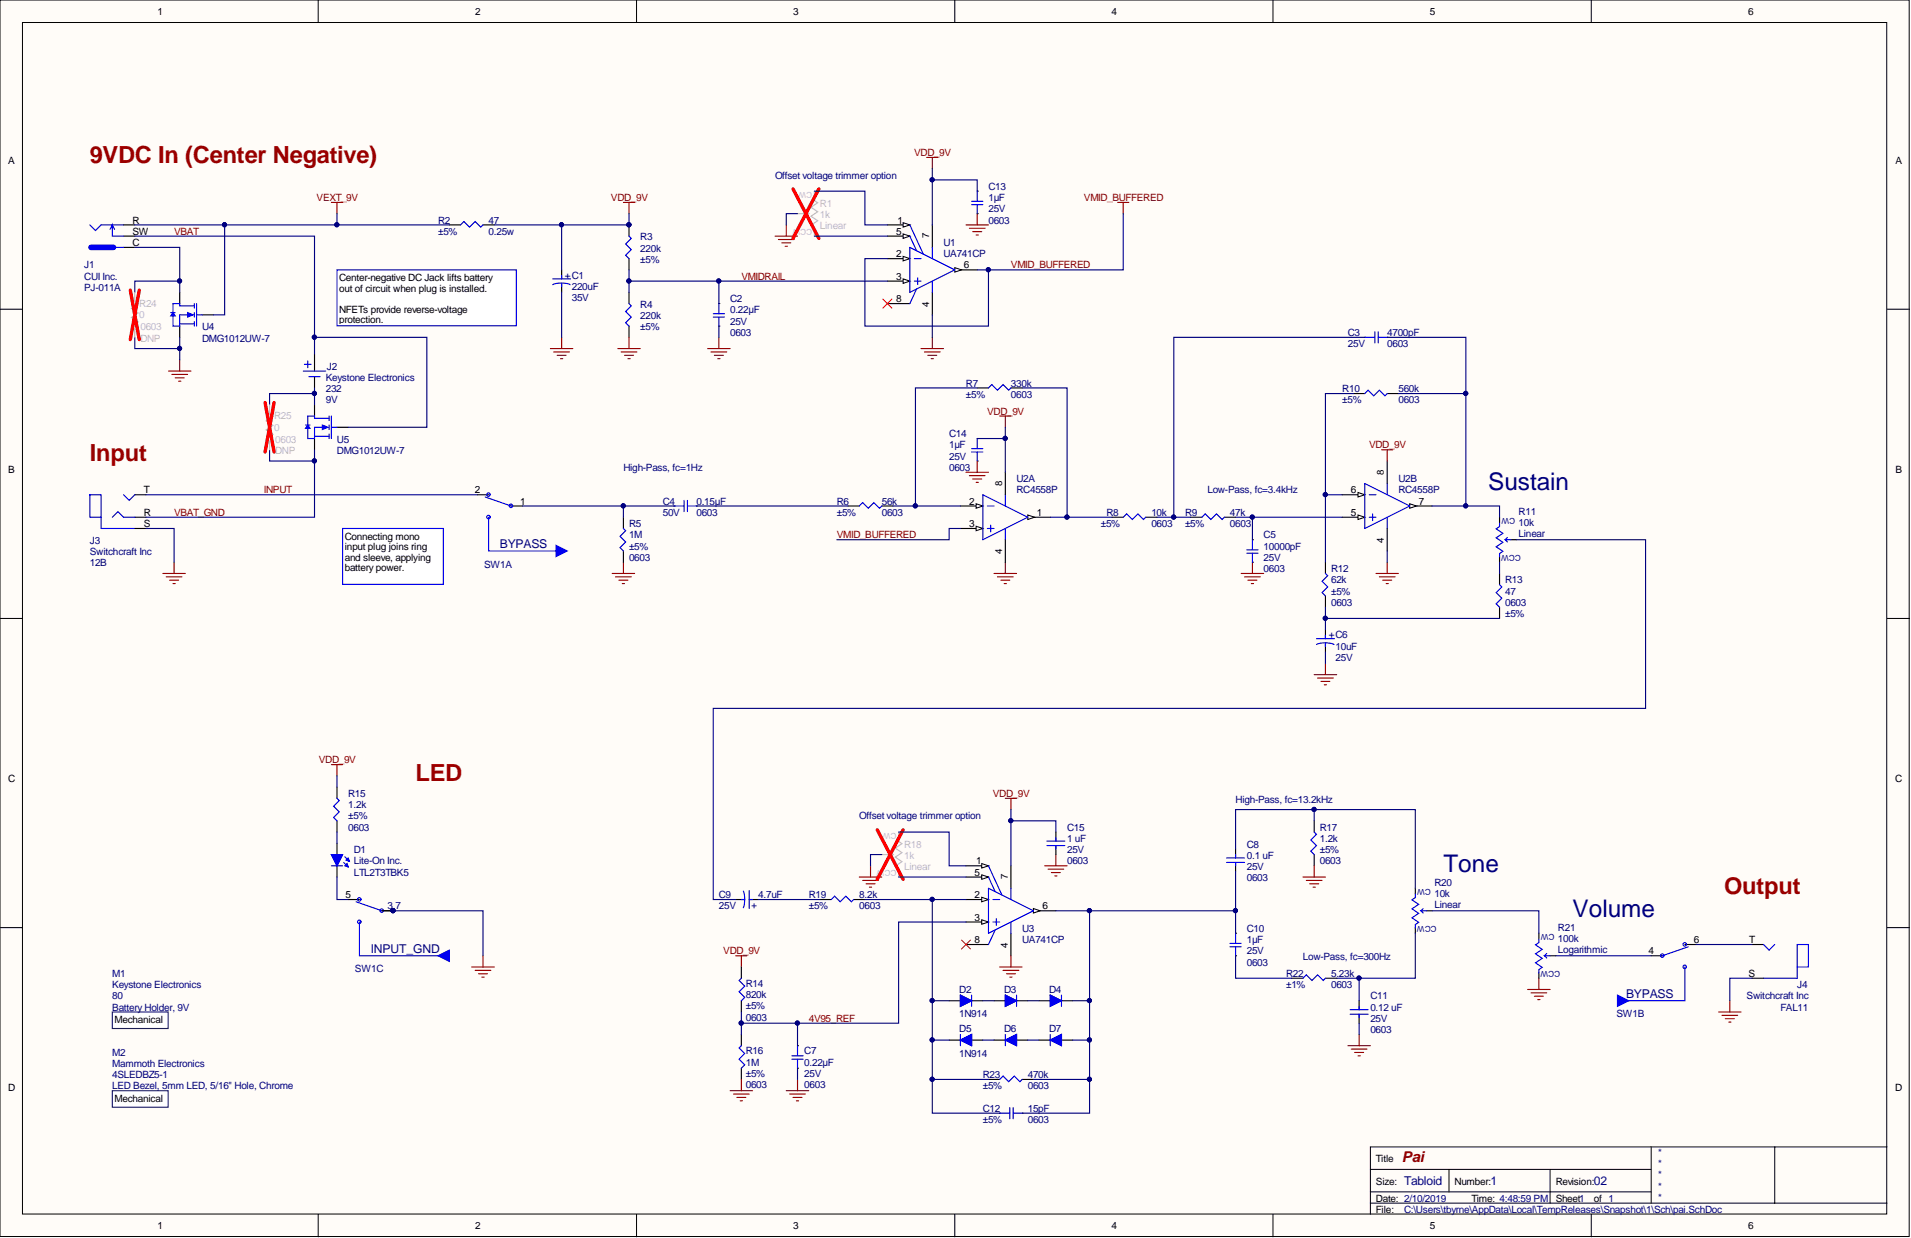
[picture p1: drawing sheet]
<svg xmlns="http://www.w3.org/2000/svg" width="431mm" height="279mm" viewBox="0 0 431 279" stroke-linecap="round" stroke-linejoin="round" font-family="sans-serif">
<defs><g id="words">
<g font-size="5.5" fill="#000080">
<text x="336" y="110.5">Sustain</text>
<text x="325.9" y="196.8">Tone</text>
<text x="355" y="207">Volume</text>
</g>
<g font-size="5.3" fill="#980000">
<text x="20.3" y="36.8">9VDC In (Center Negative)</text>
<text x="20.3" y="104">Input</text>
<text x="93.8" y="176.4">LED</text>
<text x="389.3" y="201.7">Output</text>
</g>
<text font-size="3.3" fill="#800000" x="316.5" y="262.2">Pai</text>
<g font-size="2.7" fill="#000080">
<text x="112.9" y="123.8">BYPASS</text>
<text x="83.7" y="215.1">INPUT_GND</text>
<text x="367.1" y="225.3">BYPASS</text>
<text x="317" y="267.4">Tabloid</text>
<text x="336.5" y="267.4">1</text>
<text x="359.9" y="267.4">02</text>
</g>
<g font-size="2.3">
<text x="35.6" y="3.4">1</text>
<text x="107.2" y="3.4">2</text>
<text x="179.1" y="3.4">3</text>
<text x="251" y="3.4">4</text>
<text x="322.8" y="3.4">5</text>
<text x="394.6" y="3.4">6</text>
<text x="1.9" y="36.9">A</text>
<text x="427.9" y="36.9">A</text>
<text x="29.9" y="53">SW</text>
<text x="29.9" y="50.4">R</text>
<text x="202.3" y="53">5</text>
<text x="202.6" y="50.4">1</text>
<text x="29.9" y="55.5">C</text>
<text x="202.3" y="58.1">2</text>
<text x="76.6" y="63.5">Center-negative DC Jack lifts battery</text>
<text x="76.6" y="65.8">out of circuit when plug is installed.</text>
<text x="202.3" y="63.1">3</text>
<text x="217.6" y="60.6">6</text>
<text x="76.6" y="70.5">NFETs provide reverse-voltage</text>
<text x="202.3" y="68.2">8</text>
<text x="76.6" y="72.9">protection.</text>
<text x="1.9" y="106.7">B</text>
<text x="427.9" y="106.7">B</text>
<text x="32.5" y="111.3">T</text>
<text x="107.2" y="111.3">2</text>
<text x="117.4" y="113.9">1</text>
<text x="218.8" y="113.9">2</text>
<text x="305" y="111.3">6</text>
<text x="320.3" y="113.9">7</text>
<text x="32.5" y="116.4">R</text>
<text x="32.5" y="119">S</text>
<text x="218.8" y="119">3</text>
<text x="234.1" y="116.4">1</text>
<text x="305" y="116.4">5</text>
<text x="77.9" y="121.8">Connecting mono</text>
<text x="77.9" y="124.2">input plug joins ring</text>
<text x="77.9" y="126.5">and sleeve, applying</text>
<text x="77.9" y="128.9">battery power.</text>
<text x="1.8" y="176.5">C</text>
<text x="427.9" y="176.5">C</text>
<text x="220" y="197.6">5</text>
<text x="220.4" y="195.1">1</text>
<text x="78" y="202.7">5</text>
<text x="220" y="202.7">2</text>
<text x="220" y="207.8">3</text>
<text x="235.3" y="205.2">6</text>
<text x="220" y="212.8">8</text>
<text x="372.2" y="215.4">4</text>
<text x="382.4" y="212.8">6</text>
<text x="394.9" y="212.8">T</text>
<text x="394.8" y="220.5">S</text>
<text x="25.9" y="230.9">Mechanical</text>
<text x="1.8" y="246.3">D</text>
<text x="25.9" y="248.7">Mechanical</text>
<text x="427.9" y="246.3">D</text>
<text x="310.7" y="262.3">Title</text>
<text x="310.7" y="267.4">Size:</text>
<text x="328.4" y="267.4">Number:</text>
<text x="351.2" y="267.4">Revision:</text>
<text x="310.7" y="271.2">Date: 2/10/2019</text>
<text x="310.7" y="273.8">File:</text>
<text x="332.2" y="271.2">Time: 4:48:59 PM</text>
<text x="351.2" y="271.2">Sheet1</text>
<text x="359.9" y="271.2">of 1</text>
<text x="35.6" y="277.5">1</text>
<text x="107.2" y="277.5">2</text>
<text x="179.1" y="277.5">3</text>
<text x="251" y="277.5">4</text>
<text x="322.8" y="277.5">5</text>
<text x="394.6" y="277.5">6</text>
</g>
<g font-size="2.3" fill="#800000">
<text x="206.4" y="35.2">VDD_9V</text>
<text x="71.5" y="45.4">VEXT_9V</text>
<text x="137.9" y="45.4">VDD_9V</text>
<text x="244.7" y="45.4">VMID_BUFFERED</text>
<text x="39.3" y="53">VBAT</text>
<text x="167.4" y="63.1">VMIDRAIL</text>
<text x="228.2" y="60.6">VMID_BUFFERED</text>
<text x="222.9" y="93.6">VDD_9V</text>
<text x="309.1" y="101.2">VDD_9V</text>
<text x="59.6" y="111.3">INPUT</text>
<text x="39.3" y="116.4">VBAT_GND</text>
<text x="188.9" y="121.5">VMID_BUFFERED</text>
<text x="72" y="172.2">VDD_9V</text>
<text x="224.2" y="179.9">VDD_9V</text>
<text x="163.3" y="215.4">VDD_9V</text>
<text x="182.6" y="230.6">4V95_REF</text>
</g>
<g font-size="2.3" fill="#000080">
<text x="175" y="40.3">Offset voltage trimmer option</text>
<text x="223.2" y="47.9">25V</text>
<text x="223.2" y="42.8">C13</text>
<text x="223.2" y="45.4">1µF</text>
<text x="98.9" y="53">±5%</text>
<text x="98.9" y="50.4">R2</text>
<text x="110.3" y="53">0.25w</text>
<text x="110.3" y="50.4">47</text>
<text x="223.2" y="50.4">0603</text>
<text x="144.6" y="59.3">±5%</text>
<text x="144.6" y="54.2">R3</text>
<text x="144.6" y="56.8">220k</text>
<text x="213" y="55.5">U1</text>
<text x="213" y="58.1">UA741CP</text>
<text x="19" y="65.7">PJ-011A</text>
<text x="19" y="63.1">CUI Inc.</text>
<text x="19" y="60.6">J1</text>
<text x="127.6" y="62.9">+C1</text>
<text x="129.1" y="65.4">220uF</text>
<text x="129.1" y="68">35V</text>
<text x="144.6" y="69.5">R4</text>
<text x="164.8" y="68.2">C2</text>
<text x="164.8" y="70.7">0.22µF</text>
<text x="45.6" y="77.1">DMG1012UW-7</text>
<text x="45.6" y="74.5">U4</text>
<text x="144.6" y="74.5">±5%</text>
<text x="144.6" y="72">220k</text>
<text x="164.8" y="73.3">25V</text>
<text x="164.8" y="75.8">0603</text>
<text x="304.3" y="75.8">C3</text>
<text x="313.2" y="75.8">4700pF</text>
<text x="73.8" y="83.4">J2</text>
<text x="304.3" y="78.4">25V</text>
<text x="313.2" y="78.4">0603</text>
<text x="73.5" y="88.5">232</text>
<text x="73.5" y="86">Keystone Electronics</text>
<text x="218.1" y="89.8">±5%</text>
<text x="218.1" y="87.2">R7</text>
<text x="228.2" y="89.8">0603</text>
<text x="228.2" y="87.2">330k</text>
<text x="303" y="88.5">R10</text>
<text x="315.7" y="88.5">560k</text>
<text x="73.5" y="91">9V</text>
<text x="303" y="91">±5%</text>
<text x="315.7" y="91">0603</text>
<text x="76.1" y="99.9">U5</text>
<text x="214.3" y="98.7">C14</text>
<text x="214.3" y="101.2">1µF</text>
<text x="76.1" y="102.5">DMG1012UW-7</text>
<text x="140.7" y="106.3">High-Pass, fc=1Hz</text>
<text x="214.3" y="103.7">25V</text>
<text x="214.3" y="106.3">0603</text>
<text x="149.6" y="113.9">C4</text>
<text x="157.2" y="113.9">0.15µF</text>
<text x="188.9" y="113.9">R6</text>
<text x="199.1" y="113.9">56k</text>
<text x="229.5" y="108.8">U2A</text>
<text x="229.5" y="111.3">RC4558P</text>
<text x="272.6" y="111.3">Low-Pass, fc=3.4kHz</text>
<text x="315.7" y="108.8">U2B</text>
<text x="315.7" y="111.3">RC4558P</text>
<text x="142" y="119">R5</text>
<text x="149.6" y="116.4">50V</text>
<text x="157.2" y="116.4">0603</text>
<text x="188.9" y="116.4">±5%</text>
<text x="199.1" y="116.4">0603</text>
<text x="248.5" y="119">±5%</text>
<text x="249.8" y="116.4">R8</text>
<text x="259.9" y="119">0603</text>
<text x="259.9" y="116.4">10k</text>
<text x="267.5" y="119">±5%</text>
<text x="267.5" y="116.4">R9</text>
<text x="277.7" y="119">0603</text>
<text x="277.7" y="116.4">47k</text>
<text x="342.9" y="118.7">10k</text>
<text x="342.9" y="116.2">R11</text>
<text x="20.3" y="125.3">Switchcraft Inc</text>
<text x="20.3" y="122.8">J3</text>
<text x="142" y="124">±5%</text>
<text x="142" y="121.5">1M</text>
<text x="285.3" y="121.5">C5</text>
<text x="285.3" y="124">10000pF</text>
<text x="342.9" y="121.2">Linear</text>
<text x="20.3" y="127.8">12B</text>
<text x="109.3" y="128.1">SW1A</text>
<text x="142" y="126.6">0603</text>
<text x="285.3" y="126.6">25V</text>
<text x="285.3" y="129.1">0603</text>
<text x="300.5" y="129.1">R12</text>
<text x="300.5" y="131.6">62k</text>
<text x="339.8" y="131.6">R13</text>
<text x="300.5" y="134.2">±5%</text>
<text x="300.5" y="136.7">0603</text>
<text x="339.8" y="136.7">0603</text>
<text x="339.8" y="134.2">47</text>
<text x="339.8" y="139.3">±5%</text>
<text x="300" y="144.1">+C6</text>
<text x="301.5" y="146.6">10uF</text>
<text x="301.5" y="149.2">25V</text>
<text x="78.6" y="179.9">R15</text>
<text x="78.6" y="184.9">±5%</text>
<text x="78.6" y="182.4">1.2k</text>
<text x="194" y="184.9">Offset voltage trimmer option</text>
<text x="279" y="181.1">High-Pass, fc=13.2kHz</text>
<text x="78.6" y="187.5">0603</text>
<text x="240.9" y="190">1 uF</text>
<text x="240.9" y="187.5">C15</text>
<text x="281.5" y="191.3">C8</text>
<text x="298" y="187.5">R17</text>
<text x="298" y="190">1.2k</text>
<text x="79.9" y="195.1">Lite-On Inc.</text>
<text x="79.9" y="197.6">LTL2T3TBK5</text>
<text x="79.9" y="192.5">D1</text>
<text x="240.9" y="192.5">25V</text>
<text x="240.9" y="195.1">0603</text>
<text x="281.5" y="193.8">0.1 uF</text>
<text x="281.5" y="196.4">25V</text>
<text x="298" y="192.5">±5%</text>
<text x="298" y="195.1">0603</text>
<text x="162.3" y="202.7">C9</text>
<text x="171.2" y="202.7">4.7uF</text>
<text x="182.6" y="202.7">R19</text>
<text x="194" y="202.7">8.2k</text>
<text x="281.5" y="198.9">0603</text>
<text x="323.8" y="202.4">10k</text>
<text x="323.8" y="199.9">R20</text>
<text x="87.5" y="205.2">3,7</text>
<text x="162.3" y="205.2">25V</text>
<text x="182.6" y="205.2">±5%</text>
<text x="194" y="205.2">0603</text>
<text x="323.8" y="205">Linear</text>
<text x="230.8" y="210.3">U3</text>
<text x="230.8" y="212.8">UA741CP</text>
<text x="281.5" y="215.4">25V</text>
<text x="281.5" y="210.3">C10</text>
<text x="281.5" y="212.8">1µF</text>
<text x="351.7" y="212.6">100k</text>
<text x="351.7" y="215.1">Logarithmic</text>
<text x="351.7" y="210.1">R21</text>
<text x="25.4" y="220.5">M1</text>
<text x="80.1" y="219.4">SW1C</text>
<text x="281.5" y="217.9">0603</text>
<text x="290.4" y="220.5">R22</text>
<text x="294.2" y="216.7">Low-Pass, fc=300Hz</text>
<text x="300.5" y="220.5">5.23k</text>
<text x="25.4" y="225.5">80</text>
<text x="25.4" y="223">Keystone Electronics</text>
<text x="168.4" y="227.8">±5%</text>
<text x="168.4" y="222.7">R14</text>
<text x="168.4" y="225.3">820k</text>
<text x="216.6" y="224">D2</text>
<text x="226.7" y="224">D3</text>
<text x="236.9" y="224">D4</text>
<text x="290.4" y="223">±1%</text>
<text x="300.5" y="223">0603</text>
<text x="309.4" y="225.5">C11</text>
<text x="394.3" y="225.5">Switchcraft Inc</text>
<text x="405.8" y="223">J4</text>
<text x="25.4" y="228.1">Battery Holder, 9V</text>
<text x="168.4" y="230.4">0603</text>
<text x="216.6" y="229.6">1N914</text>
<text x="216.6" y="232.9">D5</text>
<text x="226.7" y="232.9">D6</text>
<text x="236.9" y="232.9">D7</text>
<text x="309.4" y="228.1">0.12 uF</text>
<text x="309.4" y="230.6">25V</text>
<text x="309.4" y="233.1">0603</text>
<text x="364.9" y="229.6">SW1B</text>
<text x="402" y="228.1">FAL11</text>
<text x="25.4" y="238.2">M2</text>
<text x="168.4" y="238">R16</text>
<text x="181.6" y="238">C7</text>
<text x="216.6" y="238.5">1N914</text>
<text x="25.4" y="243.3">4SLEDBZ5-1</text>
<text x="25.4" y="240.8">Mammoth Electronics</text>
<text x="25.4" y="245.8">LED Bezel, 5mm LED, 5/16&quot; Hole, Chrome</text>
<text x="168.4" y="243">±5%</text>
<text x="168.4" y="245.6">0603</text>
<text x="168.4" y="240.5">1M</text>
<text x="181.6" y="243">25V</text>
<text x="181.6" y="245.6">0603</text>
<text x="181.6" y="240.5">0.22µF</text>
<text x="221.9" y="245.8">±5%</text>
<text x="221.9" y="243.3">R23</text>
<text x="232" y="245.8">0603</text>
<text x="232" y="243.3">470k</text>
<text x="221.9" y="250.9">C12</text>
<text x="232" y="250.9">15pF</text>
<text x="221.9" y="253.5">±5%</text>
<text x="232" y="253.5">0603</text>
<text x="374.1" y="260.9">*</text>
<text x="374.1" y="263.4">*</text>
<text x="374.1" y="266">*</text>
<text x="374.1" y="268.5">*</text>
<text x="317" y="273.8">C:\Users\tbyrne\AppData\Local\TempReleases\Snapshot\1\Sch\pai.SchDoc</text>
<text x="374.1" y="271">*</text>
</g>
<g font-size="2.3" fill="#bfbebc">
<text x="185.1" y="46.6">R1</text>
<text x="185.1" y="49.2">1k</text>
<text x="185.1" y="51.7">Linear</text>
<text x="31.4" y="71.8">0</text>
<text x="31.4" y="69.3">R24</text>
<text x="31.7" y="74.5">0603</text>
<text x="31.7" y="77.1">DNP</text>
<text x="61.9" y="94.7">R25</text>
<text x="61.9" y="97.2">0</text>
<text x="62.1" y="99.9">0603</text>
<text x="62.1" y="102.5">DNP</text>
<text x="204.1" y="191.3">R18</text>
<text x="204.1" y="193.8">1k</text>
<text x="204.1" y="196.4">Linear</text>
</g>
<g font-size="2.2">
<text x="209.8" y="53.8" transform="rotate(-90 209.8 53.8)">7</text>
<text x="209.8" y="69.2" transform="rotate(-90 209.8 69.2)">4</text>
<text x="312.5" y="107.1" transform="rotate(-90 312.5 107.1)">8</text>
<text x="226.2" y="109.6" transform="rotate(-90 226.2 109.6)">8</text>
<text x="226.2" y="125" transform="rotate(-90 226.2 125)">4</text>
<text x="312.5" y="122.5" transform="rotate(-90 312.5 122.5)">4</text>
<text x="227.5" y="198.4" transform="rotate(-90 227.5 198.4)">7</text>
<text x="227.5" y="213.8" transform="rotate(-90 227.5 213.8)">4</text>
</g>
<text font-size="2.2" fill="#000080" x="169.6" y="203.8" transform="rotate(90 169.6 203.8)">+</text>
<g font-size="1.8" fill="#bfbebc">
<text x="183.4" y="43.3" transform="rotate(-180 183.4 43.3)">CW</text>
<text x="183.4" y="51.6" transform="rotate(-180 183.4 51.6)">CCW</text>
<text x="202.4" y="187.9" transform="rotate(-180 202.4 187.9)">CW</text>
<text x="202.4" y="196.3" transform="rotate(-180 202.4 196.3)">CCW</text>
</g>
<g font-size="1.8" fill="#000080">
<text x="342.1" y="116.9" transform="rotate(-180 342.1 116.9)">CW</text>
<text x="343.4" y="125.2" transform="rotate(-180 343.4 125.2)">CCW</text>
<text x="323" y="200.6" transform="rotate(-180 323 200.6)">CW</text>
<text x="324.4" y="209" transform="rotate(-180 324.4 209)">CCW</text>
<text x="350.9" y="210.7" transform="rotate(-180 350.9 210.7)">CW</text>
<text x="352.2" y="219.1" transform="rotate(-180 352.2 219.1)">CCW</text>
</g>
</g></defs>
<g fill="#fffcf8" stroke="#000" stroke-width=".23">
<path d="M0 0h431v279.1h-431z"/>
<path d="M5.1 5.1h420.9v268.9h-420.9z"/>
</g>
<g fill="none" stroke="#000" stroke-width=".23">
<path d="M71.8 0v5.1M143.7 0v5.1M215.6 0v5.1M287.4 0v5.1M359.3 0v5.1M0 69.8h5.1M426 69.8h5.1M0 139.6h5.1M426 139.6h5.1M0 209.4h5.1M426 209.4h5.1M372.8 258.8v12.7"/>
<path d="M400.7 258.8h-91.3v15.3M426 258.8h-25.3v12.7M71.8 274.1v5M143.7 274.1v5M215.6 274.1v5M287.4 274.1v5M309.4 263.9h63.4M309.4 271.5h116.6M309.4 269h63.4M327.1 263.9v5.1M350 263.9v7.6M359.3 274.1v5"/>
</g>
<path d="M27.9 53.3h2.5M27.9 55.8h2.5M27.9 50.8h2.5M71 79.9v3.8M71 85v2.6M107.8 111.7h2.5M115.4 114.2h2.5M395.6 213.2h2.5M395.6 220.8h2.5" fill="none" stroke="#000" stroke-width=".25"/>
<g fill="none" stroke="#00f" stroke-width=".25">
<path d="M20.3 50.8l1.3 1.2 1.2-1.2h5.1M20.3 55.8h7.6M24.9 51.8l.5-1v2.5h2.5M25.4 50.8l.5 1M68.5 83.7h5M68.7 82.2h1.5M69.5 81.5v1.5M69.7 85h2.6M109.6 112.2l5.8 2M110.3 116.7v7.6h15.2M398.1 213.2l1.3 1.2 1.3-1.2M405.8 213.2h2.5v5h-2.5z"/>
<path d="M405.8 218.2v2.6h-7.7"/>
<circle cx="110.3" cy="111.6" r=".39"/>
<circle cx="110.3" cy="116.7" r=".39"/>
<circle cx="115.3" cy="114.2" r=".39"/>
</g>
<path d="M20.5 55.8h5.1" fill="none" stroke="#00f" stroke-width="1.3"/>
<path d="M125.5 123.1l2.6 1.2-2.6 1.3z" fill="#00f"/>
<g fill="none" stroke="#00f" stroke-width=".25">
<path d="M125.5 123.1l2.6 1.2-2.6 1.3zM380.4 218.2v7.7h-15.2M381.2 213.7l-5.9 2"/>
<circle cx="375.3" cy="215.7" r=".39"/>
<circle cx="380.4" cy="213.1" r=".39"/>
<circle cx="380.4" cy="218.2" r=".39"/>
</g>
<path d="M372.8 215.7h2.5M380.4 213.2h2.5" fill="none" stroke="#000" stroke-width=".25"/>
<path d="M365.2 224.6l2.5 1.3-2.5 1.2z" fill="#00f"/>
<g fill="none" stroke="#00f" stroke-width=".25">
<path d="M80.4 203.5l5.8 2.1M81.2 208.1v7.6h19M365.2 224.6l2.5 1.3-2.5 1.2z"/>
<circle cx="81.1" cy="203" r=".39"/>
<circle cx="86.2" cy="205.5" r=".39"/>
</g>
<path d="M78.6 203h2.6M86.2 205.6h2.6" fill="none" stroke="#000" stroke-width=".25"/>
<circle cx="88.7" cy="205.5" r=".47" fill="#000080" stroke="#000080" stroke-width=".23"/>
<path d="M98.9 215.7l2.5-1.3v2.6z" fill="#00f"/>
<g fill="none" stroke="#00f" stroke-width=".25">
<path d="M74.8 192.9h2.5l-1.2 2.5zM74.8 195.4h2.5M98.9 215.7l2.5-1.3v2.6z"/>
<circle cx="81.1" cy="208.1" r=".39"/>
</g>
<path d="M76.1 190.3v2.6M76.1 195.4v2.5M86.2 205.6h2.6" fill="none" stroke="#000" stroke-width=".25"/>
<circle cx="88.7" cy="205.5" r=".47" fill="#000080" stroke="#000080" stroke-width=".23"/>
<path d="M74.8 192.9h2.5l-1.2 2.5z" fill="#00f"/>
<path d="M74.8 192.9h2.5l-1.2 2.5zM77.9 193.4l1 1" fill="none" stroke="#00f" stroke-width=".25"/>
<path d="M78.6 193.6l.3 .8-.8-.3z" fill="#00f"/>
<path d="M77.6 194.6l1 1.1M78.6 193.6l.3 .8-.8-.3z" fill="none" stroke="#00f" stroke-width=".25"/>
<path d="M78.4 194.9l.2 .8-.7-.3z" fill="#00f"/>
<path d="M78.4 194.9l.2 .8-.7-.3zM216.8 224.6l2.6 1.3-2.6 1.2zM219.4 224.6v2.5" fill="none" stroke="#00f" stroke-width=".25"/>
<path d="M214.3 225.9h2.5M219.4 225.9h2.5" fill="none" stroke="#000" stroke-width=".25"/>
<path d="M216.8 224.6l2.6 1.3-2.6 1.2z" fill="#00f"/>
<path d="M216.8 224.6l2.6 1.3-2.6 1.2zM227 224.6l2.5 1.3-2.5 1.2zM229.5 224.6v2.5" fill="none" stroke="#00f" stroke-width=".25"/>
<path d="M224.4 225.9h2.6M229.5 225.9h2.5" fill="none" stroke="#000" stroke-width=".25"/>
<path d="M227 224.6l2.5 1.3-2.5 1.2z" fill="#00f"/>
<path d="M227 224.6l2.5 1.3-2.5 1.2zM237.1 224.6l2.5 1.3-2.5 1.2zM239.6 224.6v2.5" fill="none" stroke="#00f" stroke-width=".25"/>
<path d="M234.6 225.9h2.5M239.6 225.9h2.6" fill="none" stroke="#000" stroke-width=".25"/>
<path d="M237.1 224.6l2.5 1.3-2.5 1.2z" fill="#00f"/>
<path d="M104 50.8l.7-.8 1.3 1.3 1.3-1.3 1.2 1.3 .5-.5M142 53.3l.5 .5-1.2 1.3 1.2 1.2-1.2 1.3 .7 .8M142 68.5l.5 .5-1.2 1.3 1.2 1.3-1.2 1.2 .7 .8M237.1 224.6l2.5 1.3-2.5 1.2z" fill="none" stroke="#00f" stroke-width=".25"/>
<path d="M101.4 50.8h2.6M109 50.8h2.6M142 50.8v2.5M142 58.4v2.5M142 66v2.5M142 73.6v2.5" fill="none" stroke="#000" stroke-width=".25"/>
<circle cx="142" cy="50.7" r=".47" fill="#000080" stroke="#000080" stroke-width=".23"/>
<path d="M74.8 45.7h2.5M76.1 45.7v2.5M124.3 78.7h5M125 79.4h3.6M126.8 76.1v2.6M139.5 78.7h5.1M140.2 79.4h3.6M142 76.1v2.6M125.8 80.2h2M126.5 81h.6M141 80.2h2M141.8 81h.5" fill="none" stroke="#800000" stroke-width=".25"/>
<path d="M77.3 119.3h22.8v12.6h-22.8z" fill="#fff" stroke="#00f" stroke-width=".25"/>
<path d="M38 83.7h5.1M38.8 84.5h3.6M39.6 85.3h2M40.3 86h.5M40.6 81.2v2.5M36.8 129.4h5M37.5 130.2h3.6M38.3 130.9h2M39.1 131.7h.5M39.3 126.9v2.5" fill="none" stroke="#800000" stroke-width=".25"/>
<path d="M76.1 60.9h40.5v12.6h-40.5z" fill="#fff" stroke="#00f" stroke-width=".25"/>
<path d="M200.3 50.8h5.1" fill="none" stroke="#000" stroke-width=".25"/>
<path d="M203.9 50.2l1.5 .6-1.5 .5z" fill="#fffcf8"/>
<path d="M203.9 50.2l1.5 .6-1.5 .5z" fill="none" stroke="#000" stroke-width=".23"/>
<path d="M200.3 58.4h5.1" fill="none" stroke="#000" stroke-width=".25"/>
<path d="M203.9 57.9l1.5 .5-1.5 .5z" fill="#fffcf8"/>
<path d="M203.9 57.9l1.5 .5-1.5 .5z" fill="none" stroke="#000" stroke-width=".23"/>
<path d="M200.3 63.4h5.1" fill="none" stroke="#000" stroke-width=".25"/>
<path d="M203.9 62.9l1.5 .5-1.5 .6z" fill="#fffcf8"/>
<path d="M203.9 62.9l1.5 .5-1.5 .6z" fill="none" stroke="#000" stroke-width=".23"/>
<path d="M200.3 53.3h5.1M210.5 66v5.1" fill="none" stroke="#000" stroke-width=".25"/>
<path d="M203.9 52.8l1.5 .5-1.5 .5z" fill="#fffcf8"/>
<path d="M203.9 52.8l1.5 .5-1.5 .5z" fill="none" stroke="#000" stroke-width=".23"/>
<path d="M215.6 60.9h5" fill="none" stroke="#000" stroke-width=".25"/>
<path d="M215.6 60.4l1.5 .5-1.5 .5z" fill="#fffcf8"/>
<path d="M215.6 60.4l1.5 .5-1.5 .5z" fill="none" stroke="#000" stroke-width=".23"/>
<path d="M210.5 50.8v5M200.3 68.5h5.1M232 116.7h5.1" fill="none" stroke="#000" stroke-width=".25"/>
<path d="M205.4 55.8l10.2 5.1-10.2 5.1zM205.4 53.3l1.5 3.3M205.4 50.8l3.1 6.6M206.4 58.4h1.5M210.5 55.8v2.6M206.4 63.4h1.5M206.9 65.2l-1.5 3.3M207.2 62.7v1.5M210.5 63.4v2.6" fill="none" stroke="#00f" stroke-width=".25"/>
<g fill="none" stroke="#800000" stroke-width=".25">
<path d="M209.2 35.5h2.6M210.5 35.5v2.6M140.7 45.7h2.6M142 45.7v2.5M175 53.3h5.1M175.7 54.1h3.6M176.5 54.8h2M177.3 55.6h.5M177.5 50.8v2.5M252.3 45.7h2.6M253.6 45.7v2.5M159.8 78.7h5"/>
<path d="M160.5 79.4h3.6M162.3 76.1v2.6M207.9 78.7h5.1M208.7 79.4h3.6M210.5 76.1v2.6M161.3 80.2h2M162 81h.6M209.5 80.2h2M210.2 81h.5M225.7 93.9h2.5M227 93.9v2.5M224.4 129.4h5.1"/>
<path d="M225.2 130.2h3.5M226 130.9h2M226.7 131.7h.5M227 126.9v2.5"/>
</g>
<path d="M199.3 67.5l2.1 2M201.4 67.5l-2.1 2" fill="none" stroke="#f00" stroke-width=".23"/>
<path d="M232 116.2l1.6 .5-1.6 .5z" fill="#fffcf8"/>
<path d="M232 116.2l1.6 .5-1.6 .5z" fill="none" stroke="#000" stroke-width=".23"/>
<path d="M216.8 114.2h5.1" fill="none" stroke="#000" stroke-width=".25"/>
<path d="M220.4 113.7l1.5 .5-1.5 .5z" fill="#fffcf8"/>
<path d="M220.4 113.7l1.5 .5-1.5 .5z" fill="none" stroke="#000" stroke-width=".23"/>
<path d="M216.8 119.3h5.1" fill="none" stroke="#000" stroke-width=".25"/>
<path d="M220.4 118.8l1.5 .5-1.5 .5z" fill="#fffcf8"/>
<path d="M220.4 118.8l1.5 .5-1.5 .5z" fill="none" stroke="#000" stroke-width=".23"/>
<path d="M221.9 111.7l10.1 5-10.1 5.1zM222.9 114.2h1.5M222.9 119.3h1.5M223.7 118.5v1.5M227 111.7v2.5M227 119.3v2.5" fill="none" stroke="#00f" stroke-width=".25"/>
<path d="M227 106.6v5.1M303 116.7h5.1M227 121.8v5.1" fill="none" stroke="#000" stroke-width=".25"/>
<path d="M306.6 116.2l1.5 .5-1.5 .5z" fill="#fffcf8"/>
<path d="M306.6 116.2l1.5 .5-1.5 .5z" fill="none" stroke="#000" stroke-width=".23"/>
<path d="M303 111.7h5.1" fill="none" stroke="#000" stroke-width=".25"/>
<path d="M306.6 111.2l1.5 .5-1.5 .5z" fill="#fffcf8"/>
<path d="M306.6 111.2l1.5 .5-1.5 .5z" fill="none" stroke="#000" stroke-width=".23"/>
<path d="M318.3 114.2h5" fill="none" stroke="#000" stroke-width=".25"/>
<path d="M318.3 113.7l1.5 .5-1.5 .5z" fill="#fffcf8"/>
<path d="M318.3 113.7l1.5 .5-1.5 .5z" fill="none" stroke="#000" stroke-width=".23"/>
<g fill="none" stroke="#00f" stroke-width=".25">
<path d="M308.1 76.1h2.3M310.4 74.9v2.5M311.2 74.9v2.5M311.2 76.1h2M223.2 87.6l.7-.8 1.3 1.3 1.3-1.3 1.2 1.3 .5-.5M308.1 88.8l.8-.7 1.2 1.2 1.3-1.2 1.3 1.2 .5-.5M140.7 119.3l.6 .5-1.3 1.2 1.3 1.3-1.3 1.3 .7 .7M194 114.2l.8-.8 1.2 1.3 1.3-1.3 1.3 1.3 .5-.5M253.6 116.7l.8-.7 1.2 1.2 1.3-1.2 1.3 1.2 .5-.5M271.3 116.7l.8-.7 1.3 1.2 1.2-1.2 1.3 1.2 .5-.5M308.1 109.1l10.2 5.1-10.2 5.1zM309.1 111.7h1.6"/>
<path d="M309.1 116.7h1.6M309.9 116v1.5M313.2 109.1v2.6M313.2 116.7v2.6M299.2 129.4l.6 .5-1.3 1.3 1.3 1.3-1.3 1.2 .7 .8M338.6 132l.5 .5-1.3 1.2 1.3 1.3-1.3 1.3 .8 .7M187.7 203l.7-.7 1.3 1.2 1.3-1.2 1.2 1.2 .5-.5"/>
</g>
<g fill="none" stroke="#000" stroke-width=".25">
<path d="M308.1 76.1h.1M313.2 76.1h.1M220.6 87.6h2.6M228.2 87.6h2.6M305.6 88.8h2.5M313.2 88.8h2.5M140.7 116.7v2.6M191.5 114.2h2.5M199.1 114.2h2.5M251.1 116.7h2.5M258.7 116.7h2.5M268.8 116.7h2.5"/>
<path d="M276.4 116.7h2.6M313.2 104v5.1M313.2 119.3v5M140.7 124.3v2.6M299.2 126.9v2.5M299.2 134.5v2.5M338.6 129.4v2.6M338.6 137v2.6M218.1 195.4h5.1M185.1 203h2.6M192.7 203h2.6"/>
</g>
<g fill="none" stroke="#800000" stroke-width=".25">
<path d="M311.9 101.5h2.6M313.2 101.5v2.5M138.2 129.4h5.1M139 130.2h3.5M139.7 130.9h2.1M140.5 131.7h.5M140.7 126.9v2.5M280.2 129.4h5.1M281 130.2h3.5M281.7 130.9h2.1M282.5 131.7h.5M282.8 126.9v2.5"/>
<path d="M310.7 129.4h5M311.4 130.2h3.6M312.2 130.9h2M312.9 131.7h.5M313.2 126.9v2.5M296.7 152.3h5.1M297.5 153h3.5M298.2 153.8h2.1M299 154.5h.5M299.2 149.7v2.6"/>
</g>
<path d="M221.6 194.9l1.6 .5-1.6 .5z" fill="#fffcf8"/>
<path d="M221.6 194.9l1.6 .5-1.6 .5z" fill="none" stroke="#000" stroke-width=".23"/>
<path d="M218.1 203h5.1" fill="none" stroke="#000" stroke-width=".25"/>
<path d="M221.6 202.5l1.6 .5-1.6 .5z" fill="#fffcf8"/>
<path d="M221.6 202.5l1.6 .5-1.6 .5z" fill="none" stroke="#000" stroke-width=".23"/>
<path d="M218.1 208.1h5.1" fill="none" stroke="#000" stroke-width=".25"/>
<path d="M221.6 207.6l1.6 .5-1.6 .5z" fill="#fffcf8"/>
<path d="M221.6 207.6l1.6 .5-1.6 .5z" fill="none" stroke="#000" stroke-width=".23"/>
<path d="M218.1 197.9h5.1M228.2 210.6v5.1" fill="none" stroke="#000" stroke-width=".25"/>
<path d="M221.6 197.4l1.6 .5-1.6 .5z" fill="#fffcf8"/>
<path d="M221.6 197.4l1.6 .5-1.6 .5z" fill="none" stroke="#000" stroke-width=".23"/>
<path d="M233.3 205.6h5.1" fill="none" stroke="#000" stroke-width=".25"/>
<path d="M233.3 205l1.5 .6-1.5 .5z" fill="#fffcf8"/>
<path d="M233.3 205l1.5 .6-1.5 .5z" fill="none" stroke="#000" stroke-width=".23"/>
<path d="M162.3 68.5h.1M162.3 73.6h.1M228.2 195.4v5.1M167.4 218.2v2.6M218.1 213.2h5.1M167.4 225.9v2.5M167.4 233.5v2.5M180.1 236h.1M234.6 234.7h2.5M239.6 234.7h2.6M167.4 241.1v2.5M180.1 241.1h.1" fill="none" stroke="#000" stroke-width=".25"/>
<g fill="none" stroke="#00f" stroke-width=".25">
<path d="M161 71.6h2.6M161 70.8h2.6M162.3 68.5v2.3M162.3 71.6v2M223.2 197.9l1.5 3.3M223.2 195.4l3 6.6M223.2 200.5l10.1 5.1-10.1 5zM224.2 203h1.5M224.2 208.1h1.5M224.7 209.9l-1.5 3.3M224.9 207.3v1.6M228.2 200.5v2.5"/>
<path d="M228.2 208.1v2.5M167.4 236l-.5 .5 1.2 1.3-1.2 1.2 1.2 1.3-.7 .8M167.4 220.8l-.5 .5 1.2 1.3-1.2 1.2 1.2 1.3-.7 .8M178.8 239h2.5M178.8 238.3h2.5M180.1 236v2.3M180.1 239v2.1M237.1 234.7l2.5-1.2v2.5zM237.1 233.5v2.5"/>
</g>
<g fill="none" stroke="#800000" stroke-width=".25">
<path d="M194 197.9h5.1M194.8 198.7h3.5M195.5 199.5h2.1M196.5 195.4v2.5M166.1 215.7h2.5M167.4 215.7v2.5M196.3 200.2h.5M225.7 218.2h5.1M226.5 219h3.5M227.2 219.8h2.1M228.2 215.7v2.5M228 220.5h.5"/>
<path d="M164.8 246.2h5.1M165.6 246.9h3.5M166.4 247.7h2M167.1 248.4h.5M167.4 243.6v2.6M177.5 246.2h5.1M178.3 246.9h3.5M179 247.7h2.1M179.8 248.4h.5M180.1 243.6v2.6"/>
</g>
<path d="M217.1 212.1l2 2.1M219.1 212.1l-2 2.1" fill="none" stroke="#f00" stroke-width=".23"/>
<path d="M237.1 234.7l2.5-1.2v2.5z" fill="#00f"/>
<path d="M227 234.7l2.5-1.2v2.5zM227 233.5v2.5M237.1 234.7l2.5-1.2v2.5z" fill="none" stroke="#00f" stroke-width=".25"/>
<path d="M224.4 234.7h2.6M229.5 234.7h2.5" fill="none" stroke="#000" stroke-width=".25"/>
<path d="M227 234.7l2.5-1.2v2.5z" fill="#00f"/>
<path d="M216.8 234.7l2.6-1.2v2.5zM216.8 233.5v2.5M227 234.7l2.5-1.2v2.5z" fill="none" stroke="#00f" stroke-width=".25"/>
<path d="M214.3 234.7h2.5M219.4 234.7h2.5" fill="none" stroke="#000" stroke-width=".25"/>
<path d="M216.8 234.7l2.6-1.2v2.5z" fill="#00f"/>
<g fill="none" stroke="#00f" stroke-width=".25">
<path d="M152.2 114.2h2.2M154.4 112.9v2.6M155.2 112.9v2.6M155.2 114.2h2M281.5 124.9h2.5M281.5 124.1h2.5M282.8 121.8v2.3M282.8 124.9v2M76.1 180.2l.5 .5-1.3 1.3 1.3 1.2-1.3 1.3 .8 .8M296.7 187.8l.5 .5-1.3 1.3 1.3 1.2-1.3 1.3 .8 .8M167.4 203h.7M167.8 201.1a5.7 5.7 0 0 1 0 3.8"/>
<path d="M169.1 201v4M169.1 203h.8M277.7 213.7h2.5M277.7 212.9h2.5M279 210.6v2.3M279 213.7v2M216.8 234.7l2.6-1.2v2.5zM294.2 220.8l.7-.8 1.3 1.3 1.3-1.3 1.2 1.3 .5-.5M225.7 243.6l.8-.7 1.2 1.2 1.3-1.2 1.3 1.2 .5-.5M225.7 251.2h2.3M228 250v2.5M228.7 250v2.5"/>
<path d="M228.7 251.2h2.1"/>
</g>
<g fill="none" stroke="#000" stroke-width=".25">
<path d="M152.2 114.2h.1M157.2 114.2h.1M282.8 121.8h.1M282.8 126.9h.1M76.1 177.6v2.6M76.1 185.3v2.5M296.7 185.3v2.5M296.7 192.9v2.5M166.1 203h2M169.1 203h2.1M279 210.6h.1M279 215.7h.1"/>
<path d="M291.6 220.8h2.6M299.2 220.8h2.6M223.2 243.6h2.5M225.7 251.2h.1M230.8 251.2h.1M230.8 243.6h2.5"/>
</g>
<g fill="none" stroke="#800000" stroke-width=".25">
<path d="M74.8 172.6h2.5M76.1 172.6v2.5M294.2 197.9h5M294.9 198.7h3.6M295.7 199.5h2M296.7 195.4v2.5M106.5 218.2h5.1M107.3 219h3.5M108 219.8h2.1M109 215.7v2.5M296.5 200.2h.5M108.8 220.5h.5"/>
<path d="M304.3 236h5.1M305.1 236.8h3.5M305.8 237.5h2.1M306.6 238.3h.5M306.9 233.5v2.5M344.9 223.3h5.1M345.7 224.1h3.5M346.4 224.8h2M347.2 225.6h.5M347.4 220.8v2.5M388 228.4h5.1M388.8 229.2h3.5"/>
<path d="M389.5 229.9h2.1M390.3 230.7h.5M390.5 225.9v2.5"/>
</g>
<g fill="#fff" stroke="#073763" stroke-width=".25">
<path d="M25.4 228.4h12.6v3.7h-12.6z"/>
<path d="M25.4 246.2h12.6v3.7h-12.6z"/>
</g>
<g fill="none" stroke="#000" stroke-width=".25">
<path d="M220.6 43.1h.1M220.6 48.2h.1M126.8 60.9v2M126.8 64v2M71 91.4v2.5M71 99v2.5M76.1 96.4h2.5M220.6 99h.1M30.4 111.7h2.6M30.4 116.7h2.6M30.4 119.3h2.6M220.6 104h.1"/>
<path d="M338.6 116.7v1.3M338.6 125.6v1.3M341.1 121.8h1.3M299.2 142.1v2M299.2 145.2v2M279 191.6v2M279 194.6v2.1M319.5 200.5v1.2M319.5 209.4v1.2M322.1 205.6h1.2M347.4 210.6v1.3M347.4 219.5v1.3"/>
<path d="M350 215.7h1.2M306.9 225.9v2M306.9 228.9v2"/>
</g>
<g fill="none" stroke="#00f" stroke-width=".25">
<path d="M219.4 46.2h2.5M219.4 45.4h2.5M220.6 43.1v2.3M220.6 46.2v2M124.8 62.9h4M124.8 64.3a5.1 5.1 0 0 1 3.9 0M126.8 62.2v.7M126.8 64v.7M71 93.9v.5h3.3M71 98.5h3.3M72.8 96.4h-1.8v2.6M74.3 93.9v1"/>
<path d="M74.3 95.9v1M74.3 98v1M74.8 93.9v5.1M74.8 96.4h1.3M220.6 99v2.3M20.3 111.7h2.5v5h-2.5zM22.8 116.7v2.6h7.6M25.4 116.7l1.2-1.2 1.3 1.2h2.5M27.9 111.7l1.3 1.2 1.2-1.2M219.4 102h2.5M219.4 101.3h2.5M220.6 102v2"/>
<path d="M338.6 118.1v.7l-.8 .5 1.5 1.1-1.5 1 1.5 1-1.5 1 1.5 1-.7 .5v.8M340.3 121.3l-.5 .5M341.1 121.8h-1.3l.5 .5M297.2 144.1h4.1M297.2 145.5a5.1 5.1 0 0 1 4 0M299.2 143.4v.7M299.2 145.2v.7M276.9 194.6h4.1M276.9 193.6h4.1M279 192.9v.7M279 194.6v.8M319.5 201.8v.8l-.7 .5 1.5 1-1.5 1 1.5 1-1.5 1.1 1.5 1-.8 .5v.7"/>
<path d="M321.3 205l-.5 .6M322.1 205.6h-1.3l.5 .5M347.4 212v.7l-.7 .5 1.5 1.1-1.5 1 1.5 1-1.5 1 1.5 1-.8 .5v.8M349.2 215.2l-.5 .5M350 215.7h-1.3l.5 .5M304.8 228.9h4.1M304.8 227.9h4.1M306.9 227.1v.8M306.9 228.9v.8"/>
</g>
<g fill="none" stroke="#800000" stroke-width=".25">
<path d="M218.1 50.8h5.1M218.9 51.5h3.5M219.6 52.3h2M220.4 53h.5M220.6 48.2v2.6M218.1 106.6h5.1M218.9 107.3h3.5M219.6 108.1h2M220.4 108.9h.5M220.6 104v2.6M227 180.2h2.5M228.2 180.2v2.5"/>
<path d="M235.8 195.4h5.1M236.6 196.2h3.6M237.4 196.9h2M238.1 197.7h.5M238.4 192.9v2.5"/>
</g>
<path d="M180.1 48.2h2.5l-.5 .5M182.1 47.7l.5 .5M183.9 44.5v.8l.7 .5-1.5 1 1.5 1-1.5 1 1.5 1-1.5 1 .8 .5v.8M183.9 43.1v1.3M183.9 52v1.3M199.1 192.9h2.5l-.5 .5M201.1 192.4l.5 .5M202.9 189.1v.8l.7 .5-1.5 1 1.5 1-1.5 1 1.5 1.1-1.5 1 .8 .5v.7M202.9 187.8v1.3M202.9 196.7v1.2" fill="none" stroke="#bfbebc" stroke-width=".25"/>
<path d="M179 42.6l5.9 11.2M184.9 42.6l-5.9 11.2M198.1 187.3l5.8 11.1M203.9 187.3l-5.8 11.1" fill="none" stroke="#f00" stroke-width=".76"/>
<path d="M72.8 95.9l1.3 .5-1.3 .5z" fill="#00f"/>
<path d="M72.8 95.9l1.3 .5-1.3 .5z" fill="none" stroke="#00f" stroke-width=".25"/>
<path d="M69.5 95.9l.5 .8h-1z" fill="#00f"/>
<path d="M40.6 68.5v.5h3.3M40.6 73.1h3.3M42.4 71.1h-1.8v2.5M43.9 68.5v1M43.9 70.6v1M43.9 72.6v1M44.4 68.5v5.1M44.4 71.1h1.2M69 95.9h1M69.5 95.9l.5 .8h-1zM69.5 96.7v2.3h1.5M71 93.9h-1.5v2" fill="none" stroke="#00f" stroke-width=".25"/>
<path d="M40.6 66v2.5M40.6 73.6v2.5M45.6 71.1h2.6" fill="none" stroke="#000" stroke-width=".25"/>
<path d="M42.4 70.6l1.2 .5-1.2 .5z" fill="#00f"/>
<path d="M42.4 70.6l1.2 .5-1.2 .5z" fill="none" stroke="#00f" stroke-width=".25"/>
<path d="M39.1 70.6l.5 .7h-1.1z" fill="#00f"/>
<path d="M38.5 70.6h1.1M39.1 70.6l.5 .7h-1.1zM39.1 71.3v2.3h1.5M40.6 68.5h-1.5v2.1M236.4 190.8h4M236.4 189.8h4M238.4 189.1v.7M238.4 190.8v.8" fill="none" stroke="#00f" stroke-width=".25"/>
<g fill="none" stroke="#000080" stroke-width=".25">
<path d="M210.5 38.1v12.7M30.4 55.8h10.2v10.2M30.4 53.3h40.6v26.6M30.4 50.8h71M50.7 50.8v20.3h-2.5M76.1 48.2v2.6M111.6 50.8h15.2v10.1M142 48.2v2.6h-15.2M180.1 48.2h-2.6v2.6M183.9 43.1h11.4v7.7h5M183.9 53.3h16.4M200.3 58.4h-5v15.2h27.9v-12.7h-2.6"/>
<path d="M210.5 40.6h10.1v2.5M253.6 48.2v12.7h-30.4M30.4 76.1v2.6h10.2M40.6 76.1v5.1M40.6 63.4h-10.2v2.6M71 76.1h25.4v20.3h-17.8M126.8 66v10.1M142 66v-2.6h20.3v5.1M142 60.9v2.5M162.3 73.6v2.5M162.3 63.4h38M210.5 71.1v5"/>
<path d="M308.1 76.1h-43.1v40.6M313.2 76.1h17.7v12.7M71 88.8h-10.1v2.6M71 87.6v3.8M220.6 87.6h-13.9v26.6h10.1M220.6 99h6.4M227 96.4v10.2M230.8 87.6h10.1v29.1h-3.8M305.6 88.8h-6.4v22.9h3.8M315.7 88.8h15.2v25.4h-7.6M33 119.3h6.3v7.6M33 111.7h74.8"/>
<path d="M60.9 101.5v2.5h10.1M71 101.5v15.2h-38M117.9 114.2h22.8M152.2 114.2h-11.5v2.5M157.2 114.2h34.3M201.6 114.2h5.1M216.8 119.3h-2.5v2.5h-25.4M240.9 116.7h10.2M261.2 116.7h7.6M279 116.7h3.8v5.1M282.8 116.7h20.2M299.2 111.7v15.2"/>
<path d="M330.9 114.2h7.7v2.5M299.2 137v2.6M313.2 124.3v2.6M338.6 139.6h-39.4v2.5M338.6 126.9v2.5M342.4 121.8h29.1v38.1h-210.5v43.1h5.1M299.2 147.2v2.5M76.1 175.1v2.5M76.1 197.9v5.1h2.5M76.1 187.8v2.5M199.1 192.9h-2.6v2.5M202.9 187.8h11.4v7.6h3.8"/>
<path d="M202.9 197.9h15.2M228.2 185.3h10.2v2.5M228.2 182.7v12.7M279 196.7v8.9h-33M279 191.6v-8.9h40.5v17.8M296.7 182.7v2.6M88.8 205.6h20.2v10.1M171.2 203h13.9M195.3 203h22.8M210.5 203v22.9h3.8M218.1 208.1h-15.2v22.8h-22.8M238.4 205.6h7.6v20.3h-3.8"/>
<path d="M279 215.7v5.1h12.6M279 205.6v5M319.5 210.6v10.2h-12.6M323.3 205.6h24.1v5M351.2 215.7h21.6M382.9 213.2h12.7M167.4 230.9h12.7v5.1M167.4 228.4v5.1M210.5 225.9v8.8h3.8M210.5 234.7v16.5h15.2M221.9 225.9h2.5M221.9 234.7h2.5"/>
<path d="M232 225.9h2.6M232 234.7h2.6M246 225.9v8.8h-3.8M246 234.7v8.9h-12.7M301.8 220.8h5.1v5.1M306.9 230.9v2.6M395.6 220.8h-5.1v5.1M180.1 241.1v2.5M210.5 243.6h12.7M246 243.6v7.6h-15.2"/>
</g>
<g fill="#000080" stroke="#000080" stroke-width=".23">
<circle cx="126.8" cy="50.7" r=".47"/>
<circle cx="76" cy="50.7" r=".47"/>
<circle cx="40.5" cy="63.4" r=".47"/>
<circle cx="162.3" cy="63.4" r=".47"/>
<circle cx="142" cy="63.4" r=".47"/>
<circle cx="142" cy="50.7" r=".47"/>
<circle cx="223.1" cy="60.9" r=".47"/>
<circle cx="240.9" cy="116.7" r=".47"/>
<circle cx="206.6" cy="114.2" r=".47"/>
<circle cx="140.7" cy="114.2" r=".47"/>
<circle cx="299.2" cy="111.6" r=".47"/>
<circle cx="330.9" cy="88.8" r=".47"/>
<circle cx="330.9" cy="114.2" r=".47"/>
<circle cx="282.7" cy="116.7" r=".47"/>
<circle cx="265" cy="116.7" r=".47"/>
<circle cx="210.4" cy="203" r=".47"/>
<circle cx="210.4" cy="225.8" r=".47"/>
<circle cx="246" cy="225.8" r=".47"/>
<circle cx="246" cy="205.5" r=".47"/>
<circle cx="210.4" cy="234.7" r=".47"/>
<circle cx="246" cy="234.7" r=".47"/>
<circle cx="246" cy="243.6" r=".47"/>
<circle cx="210.4" cy="243.6" r=".47"/>
<circle cx="278.9" cy="205.5" r=".47"/>
<circle cx="296.7" cy="182.7" r=".47"/>
<circle cx="306.8" cy="220.7" r=".47"/>
<circle cx="88.7" cy="205.5" r=".47"/>
<circle cx="299.2" cy="139.5" r=".47"/>
<circle cx="226.9" cy="98.9" r=".47"/>
<circle cx="210.4" cy="40.6" r=".47"/>
<circle cx="167.3" cy="230.9" r=".47"/>
<circle cx="180" cy="230.9" r=".47"/>
<circle cx="228.2" cy="185.2" r=".47"/>
<circle cx="71" cy="76.1" r=".47"/>
<circle cx="71" cy="104" r=".47"/>
<circle cx="71" cy="88.8" r=".47"/>
<circle cx="40.5" cy="78.6" r=".47"/>
<circle cx="50.7" cy="50.7" r=".47"/>
</g>
<path d="M238.4 187.8v2M238.4 190.8v2.1" fill="none" stroke="#000" stroke-width=".25"/>
<path d="M30.4 67.3v.8l.8 .5-1.5 1 1.5 1-1.5 1 1.5 1.1-1.5 1 .7 .5v.7M30.4 66v1.3M30.4 74.9v1.2M60.9 92.7v.8l.7 .5-1.5 1 1.5 1-1.5 1 1.5 1-1.5 1 .8 .6v.7M60.9 91.4v1.2M60.9 100.2v1.3" fill="none" stroke="#bfbebc" stroke-width=".25"/>
<path d="M29.4 65.5l2 11.1M31.4 65.5l-2 11.1M59.8 90.9l2.1 11.1M61.9 90.9l-2.1 11.1" fill="none" stroke="#f00" stroke-width=".76"/>
<use href="#words"/>
</svg>
